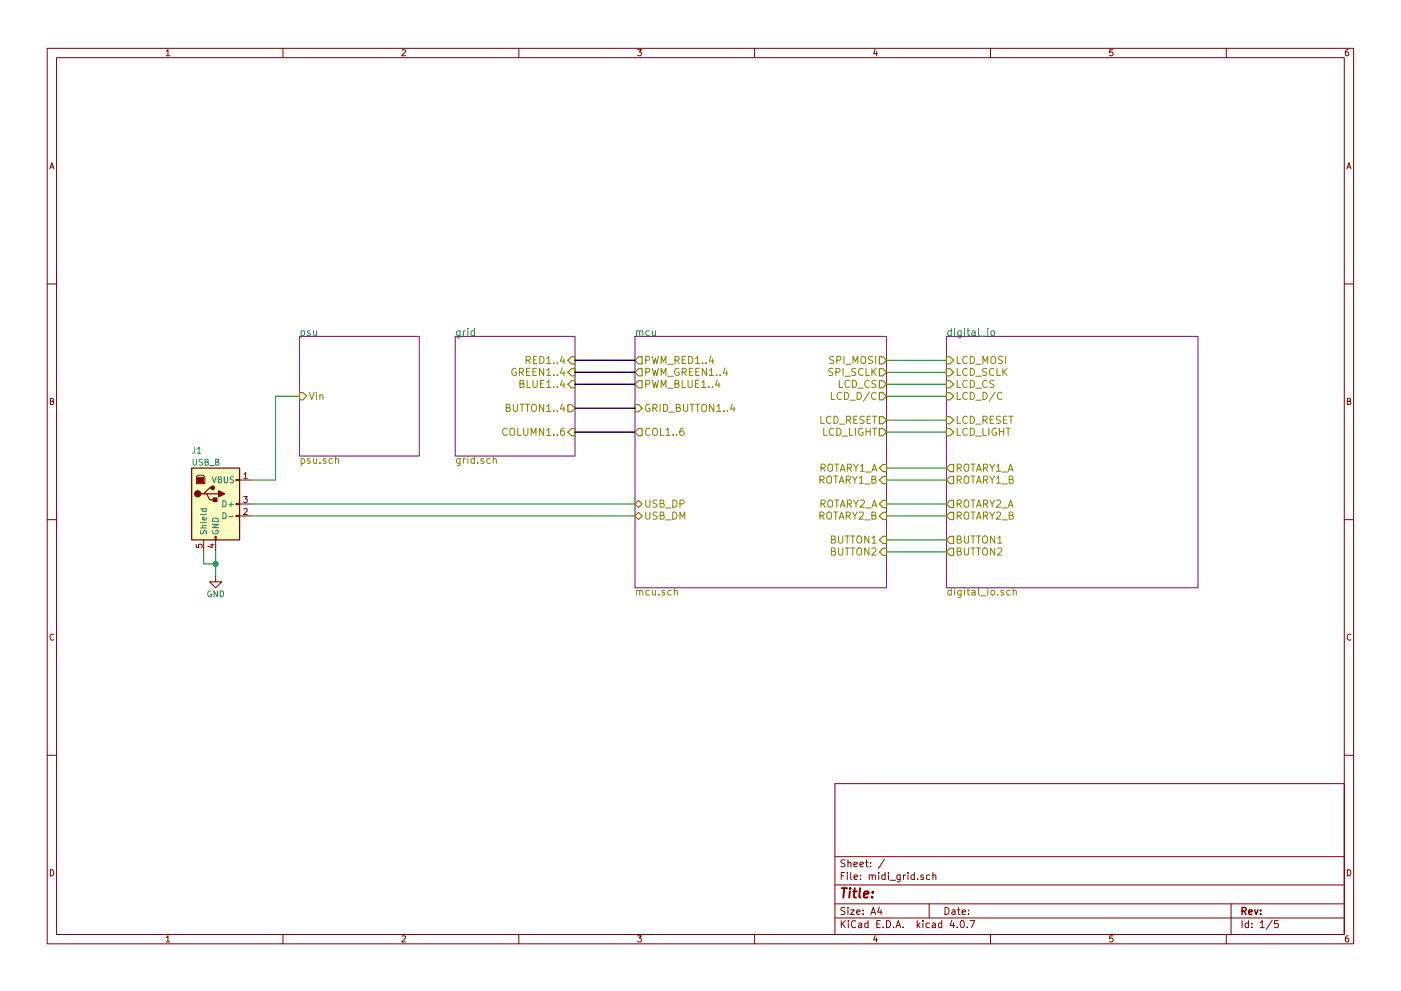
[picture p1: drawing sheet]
<svg xmlns="http://www.w3.org/2000/svg" width="297mm" height="210mm" viewBox="0 0 297 210" stroke-linecap="round" stroke-linejoin="round" font-family="sans-serif">
<g fill="none" stroke="#840000" stroke-width=".21">
<path d="M10 10.3h277v189.9h-277zM12 12.2h273v186.1h-273zM35.3 10.9l.3-.4v1.3M35.3 11.8h.7M60 10.3v1.9M85.2 10.6l.5-.1 .3 .4-.8 .9h.8M110 10.3v1.9M135.2 10.5h.8l-.4 .5 .3 .1 .1 .2-.1 .4-.2 .1-.5-.1M160 10.3v1.9M185.5 10.5l-.3 .9h.8M185.9 11v.8M210 10.3v1.9"/>
<path d="M235.9 10.5h-.6v.6h.6l.1 .5-.3 .2-.4-.1M260 10.3v1.9M285.9 10.5l-.4 .1-.2 .2-.1 .8 .3 .2 .4-.1 .1-.4-.1-.2-.4-.1-.3 .3M10.6 35.8l.4-1.3 .4 1.3M10.7 35.5h.6M285.6 35.8l.4-1.3 .4 1.3M285.7 35.5h.6M10 60.2h2M285 60.2h2M10.7 85.1h.5l.1-.5-.6-.1v1.3h.5l.2-.4-.3-.3M285.7 85.1h.5l.1-.5-.6-.1v1.3h.5l.2-.4-.3-.3M10 110.3h2"/>
<path d="M41.6 115.5v.6l.6 .1v-.7h.5l.2 .2-.2 .5M41.7 101.2l.3-.4h1.1l.3 .4v1.4h-1.7zM43.2 114.5v2.6M44.6 115.6h.8M45 115.4v.8l-.9-.3M45.6 113.8h.2v.7h-.2zM45.7 114.5v2.6M50 109.3h.8v.3h-.8zM50 106.8h.8v.3h-.8zM50 101.7h.8v.3h-.8zM50.8 101.8h2.5M50.8 109.5h2.5"/>
<path d="M50.8 106.9h2.5M51.6 105.4h.8l-.4 .4 .4 .1v.6l-.2 .1-.6-.1M51.7 100.6l.4-.3v1.2M51.7 108l.5-.1 .2 .3-.8 1h.8M51.7 101.5h.7M285 110.3h2M11.4 134.6a.58 .58 0 0 0-.8 .6 .58 .58 0 0 0 .8 .5M45.7 122.2v1.2h1.3l-1.3 1.3-1.3-1.3h1.3M286.4 134.6a.58 .58 0 0 0-.8 .6 .58 .58 0 0 0 .8 .5M10 160.2h2M177 166.3h108v32h-108zM285 160.2h2"/>
<path d="M10.7 184.5a.65 .65 0 0 1 .7 .7 .65 .65 0 0 1-.7 .6zM35.3 198.9l.3-.4v1.3M35.3 199.8h.7M60 198.3v1.9M85.2 198.6l.5-.1 .3 .4-.8 .9h.8M110 198.3v1.9M135.2 198.5h.8l-.4 .5 .3 .1 .1 .2-.1 .4-.2 .1-.5-.1M160 198.3v1.9M177 194.8h108M177 191.8h108M177 187.8h108M177 181.8h108"/>
<path d="M178.4 195.3v1.5M178.4 185.8h.5M178.6 196l.6 .8M179.1 185.1h-.7v1.5M179.1 192.6l-.5-.1-.3 .3 .1 .3 .7 .4v.4l-.2 .1-.6-.1M179.1 182.5l-.5-.1-.3 .3 .1 .3 .7 .4v.4l-.2 .1-.6-.1M179.2 195.3l-.8 .9M179.7 185.1v.2M179.7 185.6v1M179.8 192.5v.2M179.8 183.1l.2-.2 .4 .1v.9M179.8 182.4v1.5"/>
<path d="M179.8 193v1M179.9 195.3v.2M179.9 195.8v1M180.3 193h.8l-.8 1h.8M180.4 185.1v1.3l.2 .2M181.1 183.4l.7-.1-.1-.3-.4-.1-.2 .2v.7h.6M181.1 186.1l.7-.1-.1-.3-.4-.1-.2 .2 .1 .7h.5M181.4 195.5a.71 .71 0 0 0-1 .5 .71 .71 0 0 0 .8 .8l.2-.1M181.6 193.5l.7-.1v-.3l-.4-.1-.3 .2 .1 .7h.6M182.1 195.9h.6v.9M182.3 183.4l.8-.1-.1-.3-.4-.1-.3 .2 .1 .7h.6M182.4 186.5v.1"/>
<path d="M182.4 185.7v.1M182.7 196.2l-.7 .3 .2 .3 .5-.1M183 193.9v.1M183 193.1v.1M183.5 182.9h.6M183.7 182.4v1.3l.4 .2M184 195.9l-.4-.1-.3 .3 .1 .6 .2 .1 .4-.1M184 195.3v1.5M184.3 185.7l.2-.1 .4 .1v.9M184.3 185.6v1M184.6 183.8v.1M184.6 183v.1"/>
<path d="M184.7 194l.4-1.5 .5 1.5M184.8 193.6h.7M184.9 185.8l.3-.2 .3 .1 .1 .9M185.5 198.5l-.3 .9h.8M185.9 199v.8M185.9 196h.5M186.3 185.1v.2M186.3 185.6v1M186.4 192.5l-.3 1h.9M186.6 195.3h-.7v1.5h.7M186.8 193v1M187.2 196.7v.1"/>
<path d="M187.5 182.3l-1.3 2M187.7 185.7l-.5-.1-.3 .3 .1 .6 .2 .1 .5-.1M187.7 185.1v1.5M188 195.3a.76 .76 0 0 1 .8 .8 .76 .76 0 0 1-.8 .7zM188.4 185.1v.2M188.4 185.6v1M188.7 186.8h1.2M189.5 196.7v.1M190 196.8l.4-1.5 .6 1.5M190.1 196.4h.7M190.9 185.6l-.1 1.4-.2 .1-.4-.1M190.9 185.7l-.5-.1-.3 .3 .1 .6 .2 .1 .5-.1"/>
<path d="M191.5 196.7v.1M191.6 185.6v1M192 185.6l-.4 .3M192.5 185.1v.2M192.5 185.6v1M193.9 185.7l-.5-.1-.3 .3 .1 .6 .2 .1 .5-.1M193.9 185.1v1.5M194.5 195.3v1.5M194.6 186.5v.1M194.6 196.3l.4 .5M195 195.8l-.5 .6M195.7 195.3v.2"/>
<path d="M195.7 195.8v1M195.8 185.7l-.4-.1-.2 .2 .1 .2 .5 .2v.3h-.6M197 191.8v3M197 195.9l-.4-.1-.3 .3 .1 .6 .2 .1 .4-.1M197.1 185.7l-.4-.1-.3 .3 .1 .6 .2 .1 .4-.1M197.7 195.9h.6v.9M197.8 185.7l.2-.1 .4 .1v.9M197.8 185.1v1.5M198.3 196.2l-.7 .3 .2 .3 .5-.1M199.7 195.9l-.5-.1-.2 .3v.6l.2 .1 .5-.1M199.7 195.3v1.5M200.4 192.5a.76 .76 0 0 1 .8 .8 .76 .76 0 0 1-.8 .7z"/>
<path d="M201.8 195.2l-.4 1.1h1M201.9 193.1h.5l.1 .9M202.2 195.8v1M202.5 193.4l-.7 .3 .2 .3 .5-.1M202.9 196.7v.1M203 193h.6M203.2 192.5v1.3l.4 .2M203.8 195.4l.1-.1a.8 .8 0 0 1 .6 .8 .8 .8 0 0 1-.6 .7 .97 .97 0 0 1-.1-1.4zM204 193.5l.7-.1-.1-.3-.4-.1-.2 .2 .1 .7h.5M205.1 196.7v.1M205.4 193.9v.1M205.4 193.1v.1"/>
<path d="M205.6 195.3h1.1l-.7 1.5M210 198.3v1.9M235.9 198.5h-.6v.7l.6-.1 .1 .5-.3 .2-.4-.1M260 198.3v1.9M261 191.8v6.5M263.3 195.3v1.5M264.7 195.9l-.4-.1-.3 .3 .1 .6 .2 .1 .4-.1M264.7 195.3v1.5M265.4 196.7v.1M265.4 195.9v.1M267.2 195.8l.4-.5v1.5M267.2 196.8h.8"/>
<path d="M269.7 195.2l-1.2 2M271 195.3h-.7l-.1 .7h.7l.1 .2v.5l-.2 .1-.6-.1M285.7 184.5a.65 .65 0 0 1 .7 .7 .65 .65 0 0 1-.7 .6zM285.9 198.5l-.4 .1-.2 .3-.1 .7 .3 .2 .4-.1 .1-.4-.1-.2-.4-.1-.3 .3"/>
</g>
<path d="M263.3 193.3l.8-.1 .1-.2-.1-.3-.2-.2h-.6v1.5M263.7 193.3l.5 .7M264.8 193.5l.7-.1-.1-.3-.4-.1-.2 .2v.7h.6M266 193l.3 1 .4-1M267.3 193.9v.1M267.3 193.1v.1" fill="none" stroke="#840000" stroke-width=".3"/>
<path d="M178.5 188.4h1.1M179 188.4l-.2 2M180.2 189.1l-.2 1.3M180.3 188.4l-.1 .2 .2-.1-.1-.1-.1 .2M180.9 189.1h.7M181.2 188.4l-.2 1.8 .1 .1 .4 .1M182.4 188.4l-.2 1.8 .2 .2M183.2 189.8l.9-.2v-.4l-.6-.1-.3 .3v.9h.7M184.9 190.3v.1M185.1 189.2l-.1 .2-.1-.1 .2-.1-.1 .2" fill="none" stroke="#840000" stroke-width=".41"/>
<path d="M63.5 71.4h25.4v25.4h-25.4zM96.5 71.4h25.4v25.4h-25.4zM134.6 71.4h53.4v53.3h-53.4zM200.7 71.4h53.3v53.3h-53.3z" fill="none" stroke="#840084" stroke-width=".21"/>
<g fill="none" stroke="#008484" stroke-width=".21">
<path d="M63.9 70.3l.4-.1 .3 .3-.2 .6h-.5M63.9 70.2v1.5M65.7 70.3l-.3-.1-.2 .2v.2l.5 .2v.3h-.5M66.5 70.2v.9l.4 .1 .2-.2M67.1 70.2v1M97.5 70.2v1.2l-.2 .3-.4-.1M97.5 70.3l-.4-.1-.3 .3 .2 .6h.5M98.2 70.2v1M98.7 70.2l-.5 .3M99.2 69.7v.1M99.2 70.2v1M100.6 70.3l-.4-.1-.4 .3 .2 .6h.6"/>
<path d="M100.6 69.7v1.5M135 70.3h.1a.36 .36 0 0 1 .5 .1v.8M135 70.2v1M135.6 70.4a.35 .35 0 0 1 .4-.2 .35 .35 0 0 1 .3 .2v.8M137.7 70.3l-.5-.1-.3 .3 .2 .6h.6M138.3 70.2l.1 .9 .3 .1 .3-.2M139 70.2v1M201.7 70.3l-.5-.1-.3 .3 .2 .6h.6M201.7 69.7v1.5M202.4 69.7v.1M202.4 70.2v1M203.8 70.2v1.2l-.3 .3-.4-.1"/>
<path d="M203.8 70.3l-.4-.1-.4 .3 .2 .6h.6M204.5 69.7v.1M204.5 70.2v1M205 70.2h.6M205.2 69.7v1.3l.4 .2M206.1 70.3h.6l.1 .9M206.8 70.5l-.7 .2a.3 .3 0 0 0 .1 .5l.6-.1M207.5 69.7v1.3l.2 .2M207.9 71.3h1.2M209.4 69.7v.1M209.4 70.2v1M210.2 70.3l.2-.1 .4 .1 .1 .6-.2 .2-.3 .1-.2-.2z"/>
<path d="M40.9 97.4v1l.3 .3h.2l.3-.3v-1M41.3 94.9l-.1 1.1-.4 .2M41.9 95.2l.3-.3v1.3M41.9 96.2h.7M42.9 97.5h-.6v.4a.54 .54 0 0 1 .6 .7l-.2 .1-.5-.1M43.5 98l.6-.1v-.4l-.6-.1v1.3h.5l.2-.4-.3-.3M44.4 98.8h1M45.7 98l.6-.1v-.4l-.6-.1v1.3h.5l.2-.4-.2-.3M42.5 110.9h.1M42.5 112h1.3M42.5 108h1.3M42.5 112.6v.6h.5a.54 .54 0 0 1 .6-.6l.2 .2-.1 .5"/>
<path d="M42.9 110.9h.9M43 108l-.1 .3 .3 .3 .5-.1v-.5M43.7 109.8l.1 .3-.2 .2h-.6v-.5l.2-.1 .1 .6M43.8 111.5h-.8l-.1 .3 .1 .2M43.8 109l-.2 .2h-1.1M45 101.2l.4 1.2 .4-1.2M45 111.2h1.3l-1.3 .8h1.3M45.1 112.6a.59 .59 0 0 0 .6 .7 .59 .59 0 0 0 .5-.7l-.5-.1v.2M45.1 110.2a.69 .69 0 0 1 .8-.2 .69 .69 0 0 1 .4 .6h-1.3zM46.3 101.7l.6-.1v-.3l-.6-.1v1.2h.5l.2-.4-.3-.3M47.2 108.8a.64 .64 0 0 1 .8 .6 .64 .64 0 0 1-.8 .7zM47.2 106.2a.64 .64 0 0 1 .8 .7 .64 .64 0 0 1-.8 .6z"/>
<path d="M47.5 101.2v1l.3 .2h.2l.3-.2v-1M48.5 109.6h1M48.5 107h1M49 106.5v1M49.5 101.2h-.6v.4a.54 .54 0 0 1 .6 .7l-.2 .1h-.5M44.8 125.4a.59 .59 0 0 0-.8 .6 .59 .59 0 0 0 .8 .6v-.5h-.2M46.1 125.4v1.2l-.7-1.2v1.2M46.7 125.4a.64 .64 0 0 1 .7 .6 .64 .64 0 0 1-.7 .6z"/>
</g>
<g fill="none" stroke="#848400" stroke-width=".21">
<path d="M109.4 78.2a.71 .71 0 0 0-.9 .7 .71 .71 0 0 0 .9 .7l.1-.6h-.3M110.1 79l.7-.1 .2-.2-.1-.4-.2-.1h-.6v1.5M110.5 79l.5 .7M111.6 76.4l.7-.1 .1-.2v-.3l-.3-.2h-.5v1.5M111.6 78.9h.5M111.9 76.4l.5 .7M112.4 78.2h-.8v1.5h.8M113 78.9h.5M113.1 76.3h.5M113.7 78.2h-.7v1.5h.7M113.8 75.6h-.7v1.5h.7M114.5 75.6a.77 .77 0 0 1 .8 .8 .77 .77 0 0 1-.8 .7z"/>
<path d="M115.3 78.2v1.5l-.9-1.5v1.5M115.9 76l.5-.4v1.5M115.9 78.6l.5-.4v1.5M115.9 77.1h.9M115.9 79.7h.9M117.4 77v.1M117.4 79.5v.2M118.2 77v.1M118.2 79.5v.2M119.2 75.5l-.4 1.1h1M119.2 78.1l-.4 1.1h1M119.6 76.1v1"/>
<path d="M119.6 78.7v1M136.9 76.4l.7-.1 .2-.2-.1-.3-.2-.2h-.6v1.5M136.9 79l.7-.1 .2-.2-.1-.4-.2-.1h-.6v1.5M138.3 75.6l.4 1.5 .2-1.1 .3 1.1 .4-1.5M138.3 78.2l.4 1.5 .2-1.1 .3 1.1 .4-1.5M140.2 77.1v-1.5l.5 1.1 .5-1.1v1.5M140.2 79.7v-1.5l.5 1 .5-1v1.5M141.6 77.3h1.1M141.6 79.8h1.1M143.1 76.4l.7-.1 .2-.2-.1-.3-.2-.2h-.6v1.5M143.5 76.4l.5 .7M143.9 78.2a.71 .71 0 0 0-.9 .7 .71 .71 0 0 0 .9 .7l.1-.6h-.3"/>
<path d="M144.6 79l.8-.1 .1-.2-.1-.4-.2-.1h-.6v1.5M144.6 76.3h.5M145 79l.5 .7M145.4 75.6h-.8v1.5h.8M146 75.6a.77 .77 0 0 1 .9 .8 .77 .77 0 0 1-.9 .7zM146.2 78.9h.5M146.9 78.2h-.7v1.5h.7M147.4 76l.5-.4v1.5M147.4 77.1h.9M147.5 78.9h.5M148.3 78.2h-.8v1.5h.8M149 77v.1"/>
<path d="M149.7 77v.1M149.8 78.2v1.5l-.9-1.5v1.5M150.4 78.6l.5-.4v1.5M150.4 79.7h.9M150.7 75.5l-.3 1.1h.9M151.1 76.1v1M151.9 79.5v.2M152.7 79.5v.2M153.7 78.1l-.4 1.1h1M154.1 78.7v1M176.6 78.2h-.6l-.2 .1v.4l.6 .3 .2 .4-.3 .3-.6-.1M176.8 75.7l-.6-.1-.2 .2v.4l.6 .3 .2 .4-.3 .2h-.6"/>
<path d="M177.2 79l.8-.1 .1-.2-.1-.4-.2-.1h-.6v1.5M177.4 76.4l.8-.1 .1-.2-.1-.3-.2-.2h-.6v1.5M178.7 78.2v1.5M178.9 75.6v1.5M179.1 79.8h1.2M179.3 77.3h1.2M180.8 77.1v-1.5l.6 1.1 .5-1.1v1.5M181.5 78.2h-.6l-.3 .3 .1 .3 .7 .3v.4l-.2 .2-.6-.1M182.6 75.8a.5 .5 0 0 1 .6-.2 .5 .5 0 0 1 .3 .5v.8l-.3 .2a.53 .53 0 0 1-.7-.5zM183 78.3a.72 .72 0 0 0-1 .5 .72 .72 0 0 0 .7 .9l.3-.2M183.6 78.2v1.5h.8M184.9 78.2v1.5"/>
<path d="M185 75.7l-.6-.1-.2 .2v.4l.7 .3 .1 .4-.3 .2h-.6M185.1 78.8l.7 .9M185.6 75.6v1.5M185.8 78.2l-.9 .8M202.9 75.6v1.5h.8M202.9 78.2v1.5h.8M205.1 75.8a.72 .72 0 0 0-1 .5 .72 .72 0 0 0 .7 .8l.3-.1M205.1 78.3a.72 .72 0 0 0-1 .5 .72 .72 0 0 0 .7 .9l.3-.2M205.7 75.6a.77 .77 0 0 1 .9 .8 .77 .77 0 0 1-.9 .7zM205.7 78.2a.77 .77 0 0 1 .9 .7 .77 .77 0 0 1-.9 .8zM206.9 77.3h1.2M206.9 79.8h1.2"/>
<path d="M208.4 77.1v-1.5l.5 1.1 .5-1.1v1.5M209.2 78.2h-.6l-.2 .1v.4l.7 .3 .1 .4-.3 .3-.6-.1M210.2 75.8a.5 .5 0 0 1 .5-.2 .5 .5 0 0 1 .4 .5l-.1 .8-.3 .2a.53 .53 0 0 1-.6-.5zM210.7 78.3a.72 .72 0 0 0-1 .5 .72 .72 0 0 0 .7 .9l.3-.2M211.4 78.2v1.5h.7M212.6 75.7l-.6-.1-.3 .3 .1 .4 .7 .2v.5l-.2 .1h-.6M212.6 78.2v1.5M212.9 78.8l.6 .9M213.2 75.6v1.5M213.5 78.2l-.9 .8M63.9 97.4l.4-.1 .3 .3-.2 .6h-.5M63.9 97.3v1.5"/>
<path d="M65.6 83.2l.5 1.6 .5-1.6M65.7 97.4l-.3-.1-.2 .2v.2l.5 .2v.3h-.5M66.5 97.3v.9l.4 .1 .2-.1M67.1 83.2v.2M67.1 83.7v1.1M67.1 97.3v1M67.8 83.9l.1-.1a.36 .36 0 0 1 .6 .2v.8M67.8 83.7v1.1M67.8 98.2v.1M69.1 97.4l-.4-.1-.2 .2 .1 .2 .5 .2v.3h-.6M70.5 97.4l-.4-.1-.4 .3 .2 .6h.6M71.1 97.5l.1-.1a.36 .36 0 0 1 .6 .1v.8"/>
<path d="M71.1 96.8v1.5M97.5 97.3v1.2l-.2 .3-.4-.1M97.5 97.4l-.4-.1-.3 .3 .2 .6h.5M98.2 97.3v1M98.7 97.3l-.5 .3M99.2 96.8v.1M99.2 97.3v1M100.6 97.4l-.4-.1-.4 .3 .2 .6h.6M100.6 96.8v1.5M101.3 98.2v.1M102.5 97.4l-.3-.1-.2 .2v.2l.5 .2v.3h-.5M103.9 97.4l-.4-.1-.3 .3 .2 .6h.5"/>
<path d="M104.6 97.5v-.1a.36 .36 0 0 1 .6 .1v.8M104.6 96.8v1.5M107.3 86.5l.7-.1 .1-.2v-.3l-.8-.1v1.5h.6l.2-.2 .1-.3-.4-.3M107.5 91a.72 .72 0 0 0-1 .5 .72 .72 0 0 0 .7 .9l.3-.2M108.2 91.1a.5 .5 0 0 1 .6-.3 .5 .5 0 0 1 .3 .6v.8l-.3 .2a.53 .53 0 0 1-.7-.5zM108.8 85.8v1.2l.3 .3h.3l.3-.3v-1.2M109.8 90.9v1.5h.7M110.2 81.4h.7l.1-.3v-.3l-.8-.1v1.5h.6l.3-.3v-.2l-.4-.3M110.2 85.8h.9M110.7 85.8v1.5M111 90.9v1.2l.3 .3h.3l.3-.3v-1.2M111.4 85.8h.9"/>
<path d="M111.8 80.7v1.5h.7M111.8 85.8v1.5M112.6 92.4v-1.5l.5 1 .5-1v1.5M112.8 86a.5 .5 0 0 1 .6-.2 .5 .5 0 0 1 .3 .5v.8l-.3 .2a.53 .53 0 0 1-.7-.5zM113 80.7v1.2l.3 .3h.3l.3-.3v-1.2M114.6 81.4h.5M115.3 85.8v1.5l-.9-1.5v1.5M115.3 90.9v1.5l-.9-1.5v1.5M115.3 80.7h-.7v1.5h.7M115.9 86.2l.5-.4v1.5M115.9 81.1l.5-.4v1.5M115.9 91.3l.5-.4v1.5"/>
<path d="M115.9 87.3h.9M115.9 82.2h.9M115.9 92.4h.9M117.4 87.1v.2M117.4 82.1v.1M117.4 92.2v.2M118.2 87.1v.2M118.2 82.1v.1M118.2 92.2v.2M119.2 85.7l-.4 1.1h1M119.2 80.6l-.4 1.1h1M119.6 90.9h-.5a.99 .99 0 0 0 0 1.5l.5-.2 .1-.5-.3-.3h-.3l-.3 .3"/>
<path d="M119.6 81.2v1M119.6 86.3v1M136.9 81.5l.7-.1 .2-.2-.1-.4-.2-.1h-.6v1.5M137.7 85.8a.71 .71 0 0 0-.9 .7 .71 .71 0 0 0 .9 .7l.1-.6h-.3M137.8 91a.72 .72 0 0 0-1 .5 .72 .72 0 0 0 .7 .9l.3-.2M138.3 80.7l.4 1.5 .2-1.1 .3 1.1 .4-1.5M138.4 86.6l.8-.1 .1-.2-.1-.4-.2-.1h-.6v1.5M138.4 91.1a.5 .5 0 0 1 .6-.3 .5 .5 0 0 1 .4 .6l-.1 .8-.3 .2a.53 .53 0 0 1-.6-.5zM138.8 86.6l.5 .7M140 85.8v1.5M140 90.9v1.5h.8M140.2 82.2v-1.5l.5 1.1 .5-1.1v1.5"/>
<path d="M140.7 85.8a.77 .77 0 0 1 .9 .7 .77 .77 0 0 1-.9 .8zM141.2 91.3l.5-.4v1.5M141.2 92.4h.9M141.6 82.4h1.1M141.9 87.4h1.1M142.7 92.2v.2M143.1 81.4h.7l.1-.3-.1-.3-.7-.1v1.5h.6l.2-.1 .1-.4-.4-.3M143.4 86.5l.6-.1 .2-.2-.1-.3-.7-.1v1.5h.6l.2-.2 .1-.3-.4-.3M143.5 92.2v.2M144.6 80.7v1.5h.8M144.9 90.9h-.5a.99 .99 0 0 0 0 1.5l.5-.2 .1-.5-.3-.3h-.3l-.3 .3M144.9 85.8v1.2l.3 .3h.3l.3-.3v-1.2"/>
<path d="M145.9 80.7v1.2l.3 .3h.3l.3-.3v-1.2M146.3 85.8h.9M146.7 85.8v1.5M147.5 85.8h.8M147.5 81.4h.5M147.9 85.8v1.5M148.2 80.7h-.7v1.5h.7M148.8 81.1l.4-.4v1.5M148.8 82.2h.9M148.8 86a.5 .5 0 0 1 .6-.2 .5 .5 0 0 1 .4 .5l-.1 .8-.3 .2a.53 .53 0 0 1-.6-.5zM150.3 82.1v.1M151 82.1v.1"/>
<path d="M151.3 85.8v1.5l-.9-1.5v1.5M152 86.2l.4-.4v1.5M152 87.3h.9M152.1 80.6l-.4 1.1h1M152.4 81.2v1M153.5 87.1v.2M154.2 87.1v.2M155.3 85.7l-.4 1.1h1M155.6 86.3v1M174 88.3v1.5h.8M174.1 99.3l.7-.1 .2-.2-.1-.4-.2-.1h-.6v1.5M174.4 99.3l.6 .7"/>
<path d="M174.7 90.9v1.5h.7M175.6 98.7a.5 .5 0 0 1 .6-.2 .5 .5 0 0 1 .3 .5v.8l-.3 .2a.53 .53 0 0 1-.7-.5zM176.2 88.5a.72 .72 0 0 0-1.1 .5 .72 .72 0 0 0 .8 .8l.3-.1M176.3 83.2v1.6h.7M176.8 91a.72 .72 0 0 0-1 .5 .72 .72 0 0 0 .7 .9l.3-.2M176.8 88.3a.77 .77 0 0 1 .9 .8 .77 .77 0 0 1-.9 .7zM177 98.5h.9M177.4 90.9a.77 .77 0 0 1 .9 .7 .77 .77 0 0 1-.9 .8zM177.4 98.5v1.5M178 80.7v1.5h.7M178 90h1.1M178.2 100l.5-1.5 .5 1.5"/>
<path d="M178.3 99.6h.7M178.4 83.4a.72 .72 0 0 0-1 .5 .72 .72 0 0 0 .7 .9l.3-.2M178.6 92.5h1.2M179 83.2a.77 .77 0 0 1 .9 .8 .77 .77 0 0 1-.9 .8zM179.5 89.1l.7-.1 .2-.2-.1-.3-.2-.2h-.6v1.5M179.7 99.3l.7-.1 .1-.2v-.4l-.3-.1h-.5v1.5M179.9 89.1l.5 .7M180 99.3l.5 .7M180.1 80.8a.72 .72 0 0 0-1 .5 .72 .72 0 0 0 .7 .9l.3-.1M180.1 90.9v1.5h.7M180.2 84.9h1.2M180.7 80.7a.77 .77 0 0 1 .9 .8 .77 .77 0 0 1-.9 .7z"/>
<path d="M181 98.5l.5 .8 .5-.8M181 89h.5M181.4 90.9v1.5M181.5 99.3v.7M181.7 83.2a.77 .77 0 0 1 .9 .8 .77 .77 0 0 1-.9 .8zM181.8 88.3h-.8v1.5h.8M181.9 82.4h1.2M182.4 98.9l.5-.4v1.5M182.4 100h.9M182.9 90.9a.71 .71 0 0 0-.9 .7 .71 .71 0 0 0 .9 .7l.1-.6h-.3M183.2 88.4l-.6-.1-.2 .2v.4l.7 .3 .1 .4-.3 .2h-.6M183.6 90.9v1.5"/>
<path d="M183.6 91.6h.9M183.8 89h.6M184.3 80.8a.72 .72 0 0 0-1 .5 .72 .72 0 0 0 .7 .9l.3-.1M184.4 83.2l-1.3 1.9M184.5 90.9v1.5M184.6 88.3h-.8v1.5h.8M184.9 100l.5-1.5 .5 1.5M185 99.6h.8M185 90.9h.9M185 88.3h.9M185.4 88.3v1.5M185.4 90.9v1.5"/>
<path d="M185.8 83.4a.72 .72 0 0 0-1.1 .5 .72 .72 0 0 0 .7 .9l.4-.2M185.8 80.8l-.6-.1-.3 .1v.5l.7 .3 .2 .3-.4 .3-.5-.1M202.9 99.3l.8-.1 .1-.2v-.4l-.3-.1h-.6v1.5M202.9 80.7v1.5h.8M202.9 83.2v1.6h.8M202.9 88.3v1.5h.8M202.9 90.9v1.5h.8M203.3 99.3l.5 .7M204.6 98.5a.5 .5 0 0 1 .6 0 .5 .5 0 0 1 .2 .5v.8l-.3 .2a.53 .53 0 0 1-.7-.5v-.5zM205.1 80.8a.72 .72 0 0 0-1 .5 .72 .72 0 0 0 .7 .9l.3-.1M205.1 83.4a.72 .72 0 0 0-1 .5 .72 .72 0 0 0 .7 .9l.3-.2M205.1 88.5a.72 .72 0 0 0-1 .5 .72 .72 0 0 0 .7 .8l.3-.1"/>
<path d="M205.1 91a.72 .72 0 0 0-1 .5 .72 .72 0 0 0 .7 .9l.3-.2M205.7 80.7a.77 .77 0 0 1 .9 .8 .77 .77 0 0 1-.9 .7zM205.7 83.2a.77 .77 0 0 1 .9 .8 .77 .77 0 0 1-.9 .8zM205.7 88.3a.77 .77 0 0 1 .9 .8 .77 .77 0 0 1-.9 .7zM205.7 90.9a.77 .77 0 0 1 .9 .7 .77 .77 0 0 1-.9 .8zM205.9 98.5h.8M206.3 98.5v1.5M206.9 82.4h1.2M206.9 92.5h1.2M206.9 84.9h1.2M206.9 90h1.2M207 100l.5-1.5 .6 1.5"/>
<path d="M207.2 99.6h.7M208.4 83.2a.77 .77 0 0 1 .9 .8 .77 .77 0 0 1-.9 .8zM208.4 89.1l.7-.1 .2-.2-.1-.3-.2-.2h-.6v1.5M208.4 90.9v1.5h.7M208.5 99.3l.8-.1 .1-.2-.1-.4-.2-.1h-.6v1.5M208.8 89.1l.5 .7M208.9 99.3l.5 .7M209.3 80.8a.72 .72 0 0 0-1 .5 .72 .72 0 0 0 .7 .9l.3-.1M209.7 90.9v1.5M209.9 98.5l.5 .8 .5-.8M209.9 89h.5M210.4 99.3v.7"/>
<path d="M210.7 88.3h-.8v1.5h.8M210.7 80.8l-.5-.1-.3 .1v.5l.7 .3 .1 .3-.3 .3-.5-.1M211 83.2l-1.3 1.9M211.2 90.9a.71 .71 0 0 0-.9 .7 .71 .71 0 0 0 .9 .7l.1-.6h-.3M211.3 98.9l.4-.4v1.5M211.3 100h.9M211.9 91.6h.9M211.9 90.9v1.5M212.1 88.4l-.6-.1-.3 .3 .2 .4 .6 .2v.5l-.2 .1h-.6M212.4 83.4a.72 .72 0 0 0-1 .5 .72 .72 0 0 0 .7 .9l.3-.2M212.8 89h.5M212.8 90.9v1.5"/>
<path d="M213.3 90.9h.9M213.5 88.3h-.7v1.5h.7M213.7 90.9v1.5M213.8 100l.5-1.5 .5 1.5M213.9 99.6h.7M213.9 88.3h.9M214.4 88.3v1.5M136.9 106.1v1.2l.3 .3h.3l.3-.3v-1.2M136.9 108.6v1.3l.3 .3h.3l.3-.3v-1.3M139.3 106.2l-.6-.1-.2 .1v.5l.7 .3 .1 .3-.3 .3-.6-.1M139.3 108.7l-.6-.1-.2 .2v.4l.7 .3 .1 .4-.3 .3-.6-.1M140 106.8h.6l.2-.3-.1-.3-.7-.1v1.5h.5l.3-.1v-.4l-.3-.3"/>
<path d="M140 109.4l.6-.1 .2-.2-.1-.3-.7-.2v1.6h.5l.3-.2v-.4l-.3-.2M141.1 107.8h1.2M141.1 110.3h1.2M142.6 106.1a.77 .77 0 0 1 .9 .8 .77 .77 0 0 1-.9 .7zM142.6 108.6a.77 .77 0 0 1 .9 .8 .77 .77 0 0 1-.9 .8zM144.2 106.9l.7-.1 .2-.2-.1-.4-.2-.1h-.6v1.5M144.2 110.2v-1.6l.5 1.1 .5-1.1v1.6M173.8 101.8l.8-.1 .1-.2v-.3l-.3-.2h-.6v1.5M173.8 109.4h.8l.1-.3v-.3l-.3-.2h-.6v1.6M174.1 106.9l.7-.1 .2-.2-.1-.4-.2-.1h-.6v1.5M174.2 101.8l.5 .7M174.2 109.4l.5 .8"/>
<path d="M174.4 106.9l.6 .7M175.4 101.2a.5 .5 0 0 1 .5-.2 .5 .5 0 0 1 .4 .5v.8l-.4 .2a.53 .53 0 0 1-.6-.5zM175.4 108.9a.5 .5 0 0 1 .5-.3 .5 .5 0 0 1 .4 .5v.9l-.4 .2a.53 .53 0 0 1-.6-.6zM175.6 106.3a.5 .5 0 0 1 .6-.2 .5 .5 0 0 1 .3 .5v.8l-.3 .2a.53 .53 0 0 1-.7-.5zM176.3 114.4h.6l.2-.3-.1-.2-.7-.2v1.5h.6l.3-.2v-.3l-.4-.3M176.3 117l.6-.1 .2-.2-.1-.3-.7-.1v1.5h.6l.3-.3v-.2l-.4-.3M176.8 101h.8M176.8 108.6h.8M177 106.1h.9M177.2 101v1.5M177.2 108.6v1.6M177.4 106.1v1.5"/>
<path d="M177.8 113.7v1.3l.3 .2h.3l.3-.2v-1.3M177.8 116.3v1.2l.3 .3h.3l.3-.3v-1.2M177.9 102.5l.5-1.5 .5 1.5M177.9 110.2l.5-1.6 .5 1.6M178.1 102.1h.7M178.1 109.7h.7M178.2 107.6l.5-1.5 .5 1.5M178.3 107.2h.7M179.2 113.7h.9M179.2 116.3h.9M179.4 101.8l.8-.1 .1-.2-.1-.3-.2-.2h-.6v1.5M179.4 109.4h.8l.1-.3-.1-.3-.2-.2h-.6v1.6"/>
<path d="M179.6 113.7v1.5M179.6 116.3v1.5M179.7 106.9l.7-.1 .1-.2v-.4l-.3-.1h-.5v1.5M179.8 101.8l.5 .7M179.8 109.4l.5 .8M180 106.9l.5 .7M180.4 113.7h.8M180.4 116.3h.8M180.7 101l.6 .8 .5-.8M180.7 108.6l.6 .8 .5-.8M180.8 113.7v1.5M180.8 116.3v1.5"/>
<path d="M181 106.1l.5 .8 .5-.8M181.3 101.8v.7M181.3 109.4v.8M181.5 106.9v.7M181.7 116.5a.5 .5 0 0 1 .6-.3 .5 .5 0 0 1 .4 .6l-.1 .8-.3 .2a.53 .53 0 0 1-.6-.5zM181.9 113.8a.5 .5 0 0 1 .5 0 .5 .5 0 0 1 .3 .4l-.1 .8-.3 .2a.53 .53 0 0 1-.6-.5v-.5zM182.2 101.4l.4-.4v1.5M182.2 108.8l.6-.2 .3 .5-1 1.1h1M182.2 102.5h.9M182.4 106.2l.6-.1 .3 .4-1 1.1h1M183.3 110.3h1.2M183.3 102.7h1.2"/>
<path d="M183.6 107.8h1.1M183.6 100.1h1.1M184.2 113.7v1.5l-.9-1.5v1.5M184.2 116.3v1.5l-.9-1.5v1.5M184.9 114.1l.4-.4v1.5M184.9 116.4l.5-.1 .4 .4-1 1.1h1M184.9 101.7h.6l.2-.3-.1-.2-.7-.2v1.5h.5l.4-.2v-.3l-.4-.3M184.9 109.4l.6-.1 .2-.2-.1-.3-.7-.2v1.6h.5l.4-.3v-.3l-.4-.2M184.9 115.2h.9M184.9 107.6l.5-1.5 .5 1.5M185 107.2h.8M202.9 101.8l.8-.1 .1-.2v-.3l-.3-.2h-.6v1.5"/>
<path d="M202.9 114.4h.7l.2-.3-.1-.2-.8-.2v1.5h.6l.3-.1v-.4l-.3-.3M202.9 106.9l.8-.1 .1-.2v-.4l-.3-.1h-.6v1.5M202.9 109.4h.8l.1-.3v-.3l-.3-.2h-.6v1.6M202.9 117l.7-.1 .2-.2-.1-.3-.8-.1v1.5h.6l.3-.2v-.3l-.3-.3M203.3 101.8l.5 .7M203.3 106.9l.5 .7M203.3 109.4l.5 .8M204.5 101.2a.5 .5 0 0 1 .5-.2 .5 .5 0 0 1 .4 .5v.8l-.3 .2a.53 .53 0 0 1-.7-.5zM204.5 113.7v1.3l.3 .2h.3l.3-.2v-1.3M204.5 106.3a.5 .5 0 0 1 .5-.2 .5 .5 0 0 1 .4 .5v.8l-.3 .2a.53 .53 0 0 1-.7-.5zM204.5 108.9a.5 .5 0 0 1 .5-.3 .5 .5 0 0 1 .4 .5v.9l-.3 .2a.53 .53 0 0 1-.7-.6zM204.5 116.3v1.2l.3 .3h.3l.3-.3v-1.2"/>
<path d="M205.9 113.7h.8M205.9 116.3h.8M205.9 101h.8M205.9 106.1h.8M205.9 108.6h.8M206.3 101v1.5M206.3 106.1v1.5M206.3 108.6v1.6M206.3 113.7v1.5M206.3 116.3v1.5M207 102.5l.5-1.5 .6 1.5M207 107.6l.5-1.5 .6 1.5"/>
<path d="M207 110.2l.5-1.6 .6 1.6M207 113.7h.9M207 116.3h.9M207.2 102.1h.7M207.2 107.2h.7M207.2 109.7h.7M207.5 113.7v1.5M207.5 116.3v1.5M208.4 113.9a.5 .5 0 0 1 .6-.2 .5 .5 0 0 1 .3 .5v.8l-.3 .2a.53 .53 0 0 1-.7-.5zM208.4 116.5a.5 .5 0 0 1 .6-.3 .5 .5 0 0 1 .3 .6v.8l-.3 .2a.53 .53 0 0 1-.7-.5zM208.5 101.8l.8-.1 .1-.2-.1-.3-.2-.2h-.6v1.5M208.5 106.9l.8-.1 .1-.2-.1-.4-.2-.1h-.6v1.5"/>
<path d="M208.5 109.4h.8l.1-.3-.1-.3-.2-.2h-.6v1.6M208.9 101.8l.5 .7M208.9 106.9l.5 .7M208.9 109.4l.5 .8M209.9 101l.5 .8 .5-.8M209.9 106.1l.5 .8 .5-.8M209.9 108.6l.5 .8 .5-.8M210.4 101.8v.7M210.4 106.9v.7M210.4 109.4v.8M210.9 113.7v1.5l-.9-1.5v1.5M210.9 116.3v1.5l-.9-1.5v1.5"/>
<path d="M211.3 101.4l.4-.4v1.5M211.3 106.2l.6-.1 .3 .4-1 1.1h1M211.3 108.8l.6-.2 .3 .5-1 1.1h1M211.3 102.5h.9M211.5 114.1l.5-.4v1.5M211.5 116.4l.6-.1 .3 .4-.9 1.1h.9M211.5 115.2h.9M212.4 107.8h1.2M212.4 110.3h1.2M212.4 100.1h1.2M212.4 102.7h1.2M213.8 107.6l.5-1.5 .5 1.5"/>
<path d="M213.9 107.2h.7M214 101.7h.6l.2-.3-.1-.2-.7-.2v1.5h.6l.3-.2v-.3l-.4-.3M214 109.4l.6-.1 .2-.2-.1-.3-.7-.2v1.6h.6l.3-.3v-.3l-.4-.2M135 125.4l.1-.1a.36 .36 0 0 1 .5 .2v.8M135 125.2v1.1M135.6 125.5a.35 .35 0 0 1 .4-.3 .35 .35 0 0 1 .3 .3v.8M137.7 125.3l-.5-.1-.3 .3 .2 .7h.6M138.3 125.2l.1 1 .3 .1 .3-.2M139 125.2v1.1M139.7 126.1v.2M140.9 125.3l-.3-.1-.3 .3 .1 .2 .5 .1v.4h-.6M142.3 125.3l-.4-.1-.3 .3 .1 .7h.6"/>
<path d="M143 125.4v-.1a.36 .36 0 0 1 .6 .2v.8M143 124.7v1.6M201.7 125.3l-.5-.1-.3 .3 .2 .7h.6M201.7 124.7v1.6M202.4 124.7v.2M202.4 125.2v1.1M203.8 125.2v1.3l-.3 .3-.4-.1M203.8 125.3l-.4-.1-.4 .3 .2 .7h.6M204.5 124.7v.2M204.5 125.2v1.1M205 125.2h.6M205.2 124.7v1.4l.4 .2"/>
<path d="M206.1 125.3h.6l.1 1M206.8 125.6l-.7 .1a.3 .3 0 0 0 .1 .6l.6-.1M207.5 124.7v1.4l.2 .2M207.9 126.4h1.2M209.4 124.7v.2M209.4 125.2v1.1M210.2 125.4l.2-.2 .4 .2 .1 .6-.2 .2-.3 .1-.2-.2zM211.5 126.1v.2M212.8 125.3l-.4-.1-.2 .3 .1 .2 .5 .1v.4h-.6M214.2 125.3l-.5-.1-.3 .3 .2 .7h.6M214.8 125.4l.1-.1a.36 .36 0 0 1 .6 .2v.8M214.8 124.7v1.6"/>
</g>
<g fill="none" stroke="#848400" stroke-width=".25">
<path d="M121.2 75.7h.7v1.5h-.7l-.8-.8zM121.2 78.2h.7v1.6h-.7l-.8-.8zM135.4 75.7h.7v1.5h-.7l-.8-.8zM135.4 78.2h.7v1.6h-.7l-.8-.8zM186.4 75.7h.8l.8 .7-.8 .8h-.8zM186.4 78.2h.8l.8 .8-.8 .8h-.8zM200.7 75.7h.7l.8 .7-.8 .8h-.7zM200.7 78.2h.7l.8 .8-.8 .8h-.7zM63.5 83.3h.8l.7 .8-.7 .7h-.8zM120.4 85.8h.8l.7 .8-.7 .8h-.8zM121.2 80.8h.7v1.5h-.7l-.8-.8zM121.2 90.9h.7v1.6h-.7l-.8-.8z"/>
<path d="M134.6 85.8h.8l.7 .8-.7 .8h-.8zM135.4 80.8h.7v1.5h-.7l-.8-.8zM135.4 90.9h.7v1.6h-.7l-.8-.8zM186.4 90.9h.8l.8 .8-.8 .8h-.8zM186.4 83.3h.8l.8 .8-.8 .7h-.8zM186.4 80.8h.8l.8 .7-.8 .8h-.8zM186.4 88.4h.8l.8 .7-.8 .8h-.8zM187.2 98.5h.8v1.6h-.8l-.8-.8zM200.7 80.8h.7l.8 .7-.8 .8h-.7zM200.7 83.3h.7l.8 .8-.8 .7h-.7zM200.7 88.4h.7l.8 .7-.8 .8h-.7zM200.7 90.9h.7l.8 .8-.8 .8h-.7z"/>
<path d="M201.4 98.5h.8v1.6h-.8l-.7-.8zM134.6 106.9l.8-.7 .7 .7-.7 .8zM134.6 109.5l.8-.8 .7 .8-.7 .7zM187.2 113.8h.8v1.5h-.8l-.8-.8zM187.2 116.3h.8v1.6h-.8l-.8-.8zM187.2 101.1h.8v1.5h-.8l-.8-.8zM187.2 106.2h.8v1.5h-.8l-.8-.8zM187.2 108.7h.8v1.5h-.8l-.8-.7zM201.4 101.1h.8v1.5h-.8l-.7-.8zM201.4 113.8h.8v1.5h-.8l-.7-.8zM201.4 106.2h.8v1.5h-.8l-.7-.8zM201.4 108.7h.8v1.5h-.8l-.7-.7z"/>
<path d="M201.4 116.3h.8v1.6h-.8l-.7-.8z"/>
</g>
<path d="M40.6 99.3h10.2v15.2h-10.2z" fill="#ffffc2" stroke="#ffffc2" stroke-width=".21"/>
<path d="M40.6 99.3h10.2v15.2h-10.2zM43.2 104.8h.6l.6 1.2h1.3M43.8 104.8h2.6M45.1 103.5h-.7l-1.2 1.3h-.7" fill="none" stroke="#840000" stroke-width=".25"/>
<g fill="#840000" stroke="#840000" stroke-width=".25">
<path d="M45.2 105.7h.8v.7h-.8z"/>
<path d="M46.4 104.1l1.2 .7-1.2 .6z"/>
<circle cx="41.9" cy="104.8" r=".63"/>
<circle cx="45.1" cy="103.5" r=".38"/>
</g>
<path d="M41.9 101.3h1.3v1.1h-1.3z" fill="#840000" stroke="#840000" stroke-width=".21"/>
<g fill="none" stroke="#008400" stroke-width=".21">
<path d="M188 76.4h12.7M188 79h12.7M63.5 84.1h-5.1v17.7h-5.1M188 81.5h12.7M188 84.1h12.7M188 89.1h12.7M188 91.7h12.7M188 99.3h12.7M43.2 117.1v2.5h2.5M45.7 117.1v5.1M53.3 109.5h81.3M53.3 106.9h81.3"/>
<path d="M188 101.8h12.7M188 114.5h12.7M188 117.1h12.7M188 109.5h12.7M188 106.9h12.7"/>
</g>
<path d="M121.9 76.4h12.7M121.9 79h12.7M121.9 81.5h12.7M121.9 86.6h12.7M121.9 91.7h12.7" fill="none" stroke="#000084" stroke-width=".3"/>
<circle cx="45.7" cy="119.6" r=".51" fill="#008400" stroke="#008400" stroke-width=".25"/>
</svg>
